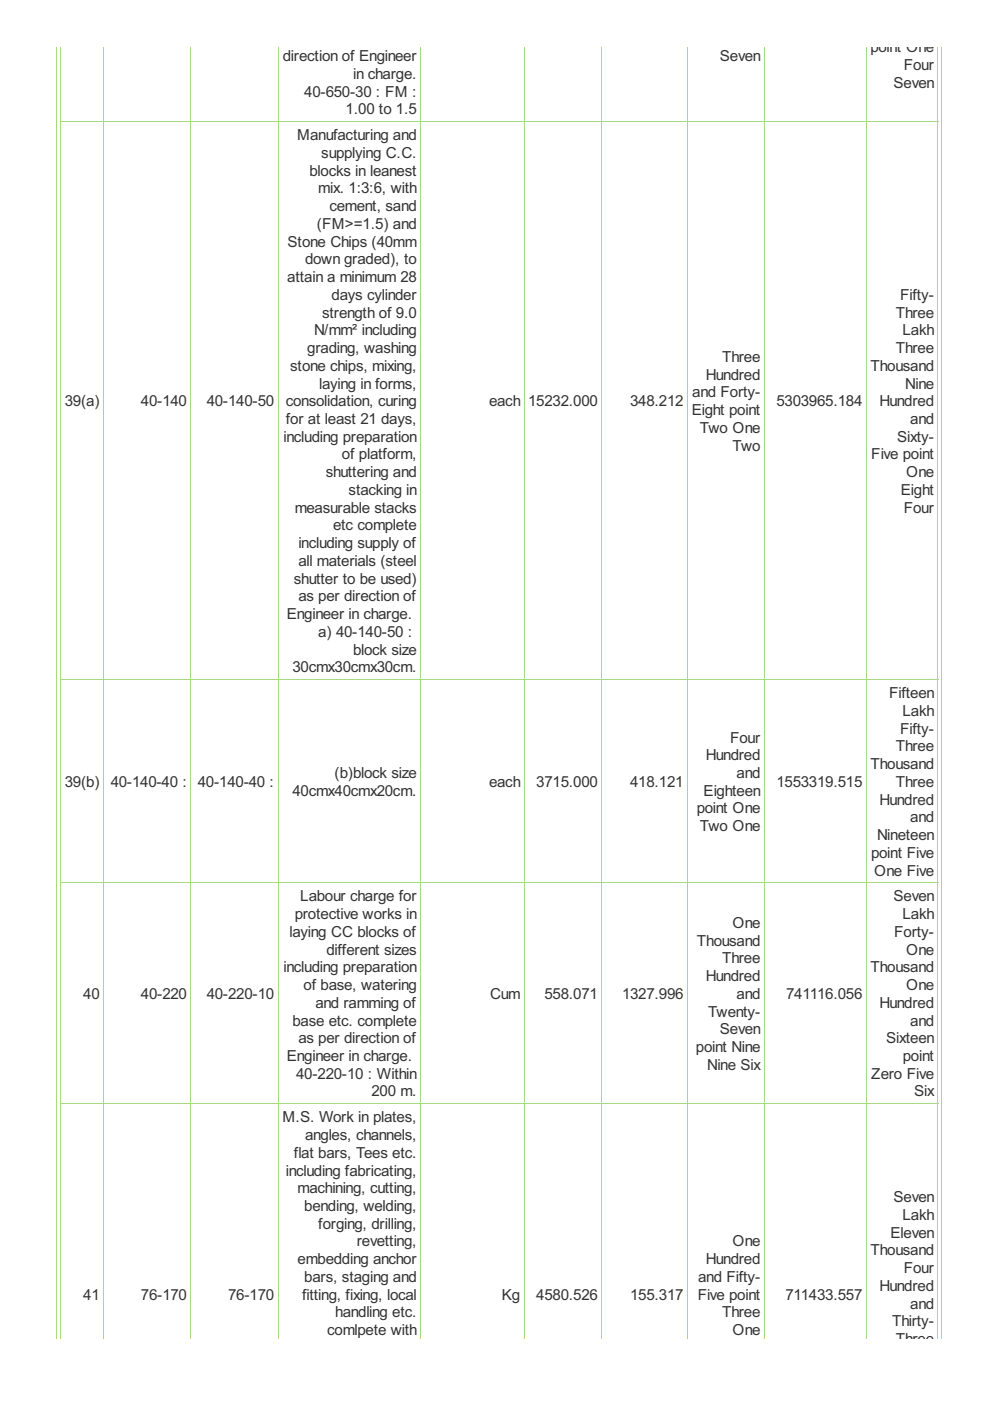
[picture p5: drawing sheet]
<svg xmlns="http://www.w3.org/2000/svg" width="210mm" height="297mm" viewBox="0 0 210 297" stroke-linecap="round" stroke-linejoin="round" font-family="sans-serif">
<defs><g id="words">
<g font-size="3.6" fill="#333">
<text x="184.5" y="11.1">point One</text>
<text x="60" y="13">direction of Engineer</text>
<text x="74.9" y="16.7">in charge.</text>
<text x="152.6" y="13">Seven</text>
<text x="191.6" y="14.8">Four</text>
<text x="64.5" y="20.5">40-650-30 : FM :</text>
<text x="189.4" y="18.6">Seven</text>
<text x="63" y="29.7">Manufacturing and</text>
<text x="73.3" y="24.2">1.00 to 1.5</text>
<text x="68.1" y="33.5">supplying C.C.</text>
<text x="65.6" y="37.3">blocks in leanest</text>
<text x="67.5" y="41">mix. 1:3:6, with</text>
<text x="69.8" y="44.8">cement, sand</text>
<text x="61" y="52.3">Stone Chips (40mm</text>
<text x="67.2" y="48.5">(FM&gt;=1.5) and</text>
<text x="60.9" y="59.8">attain a minimum 28</text>
<text x="64.7" y="56.1">down graded), to</text>
<text x="70.3" y="63.6">days cylinder</text>
<text x="190.9" y="63.6">Fifty-</text>
<text x="66.6" y="71.1">N/mm² including</text>
<text x="68.3" y="67.3">strength of 9.0</text>
<text x="189.9" y="67.3">Three</text>
<text x="191.3" y="71.1">Lakh</text>
<text x="65.1" y="74.9">grading, washing</text>
<text x="153.1" y="76.7">Three</text>
<text x="189.9" y="74.9">Three</text>
<text x="61.5" y="78.6">stone chips, mixing,</text>
<text x="67.6" y="82.4">laying in forms,</text>
<text x="149.6" y="80.5">Hundred</text>
<text x="184.6" y="78.6">Thousand</text>
<text x="191.9" y="82.4">Nine</text>
<text x="13.8" y="86.1">39(a)</text>
<text x="29.9" y="86.1">40-140</text>
<text x="43.8" y="86.1">40-140-50</text>
<text x="60.6" y="86.1">consolidation, curing</text>
<text x="60.6" y="89.9">for at least 21 days,</text>
<text x="103.7" y="86.1">each</text>
<text x="112" y="86.1">15232.000</text>
<text x="133.6" y="86.1">348.212</text>
<text x="146.7" y="88">Eight point</text>
<text x="146.8" y="84.3">and Forty-</text>
<text x="164.6" y="86.1">5303965.184</text>
<text x="186.5" y="86.1">Hundred</text>
<text x="193" y="89.9">and</text>
<text x="60.1" y="93.7">including preparation</text>
<text x="148.4" y="91.8">Two One</text>
<text x="155.3" y="95.5">Two</text>
<text x="190.2" y="93.7">Sixty-</text>
<text x="69.1" y="101.2">shuttering and</text>
<text x="72.5" y="97.4">of platform,</text>
<text x="184.7" y="97.4">Five point</text>
<text x="192.1" y="101.2">One</text>
<text x="73.9" y="104.9">stacking in</text>
<text x="191" y="104.9">Eight</text>
<text x="62.5" y="108.7">measurable stacks</text>
<text x="70.6" y="112.5">etc complete</text>
<text x="191.6" y="108.7">Four</text>
<text x="63.3" y="116.2">including supply of</text>
<text x="63.3" y="120">all materials (steel</text>
<text x="62.3" y="123.7">shutter to be used)</text>
<text x="60.8" y="131.3">Engineer in charge.</text>
<text x="63.3" y="127.5">as per direction of</text>
<text x="67.5" y="135">a) 40-140-50 :</text>
<text x="62" y="142.5">30cmx30cmx30cm.</text>
<text x="74.9" y="138.8">block size</text>
<text x="188.5" y="148">Fifteen</text>
<text x="190.9" y="155.5">Fifty-</text>
<text x="191.3" y="151.8">Lakh</text>
<text x="149.6" y="161.2">Hundred</text>
<text x="154.8" y="157.4">Four</text>
<text x="189.9" y="159.3">Three</text>
<text x="13.8" y="166.8">39(b)</text>
<text x="23.5" y="166.8">40-140-40 :</text>
<text x="42" y="166.8">40-140-40 :</text>
<text x="70.9" y="164.9">(b)block size</text>
<text x="103.7" y="166.8">each</text>
<text x="113.7" y="166.8">3715.000</text>
<text x="133.6" y="166.8">418.121</text>
<text x="156.2" y="164.9">and</text>
<text x="164.6" y="166.8">1553319.515</text>
<text x="184.6" y="163.1">Thousand</text>
<text x="189.9" y="166.8">Three</text>
<text x="62" y="168.7">40cmx40cmx20cm.</text>
<text x="147.7" y="172.5">point One</text>
<text x="149.2" y="168.7">Eighteen</text>
<text x="186.5" y="170.6">Hundred</text>
<text x="148.4" y="176.2">Two One</text>
<text x="186" y="178.1">Nineteen</text>
<text x="193" y="174.3">and</text>
<text x="184.7" y="181.9">point Five</text>
<text x="185.4" y="185.6">One Five</text>
<text x="63.6" y="191.1">Labour charge for</text>
<text x="189.4" y="191.1">Seven</text>
<text x="62.5" y="194.9">protective works in</text>
<text x="155.3" y="196.8">One</text>
<text x="191.3" y="194.9">Lakh</text>
<text x="61.4" y="198.6">laying CC blocks of</text>
<text x="69.2" y="202.4">different sizes</text>
<text x="147.8" y="200.5">Thousand</text>
<text x="189.6" y="198.6">Forty-</text>
<text x="192.1" y="202.4">One</text>
<text x="60.1" y="206.2">including preparation</text>
<text x="64.4" y="209.9">of base, watering</text>
<text x="149.6" y="208">Hundred</text>
<text x="153.1" y="204.3">Three</text>
<text x="184.6" y="206.2">Thousand</text>
<text x="192.1" y="209.9">One</text>
<text x="17.7" y="211.8">40</text>
<text x="29.9" y="211.8">40-220</text>
<text x="43.8" y="211.8">40-220-10</text>
<text x="66.9" y="213.7">and ramming of</text>
<text x="103.9" y="211.8">Cum</text>
<text x="115.4" y="211.8">558.071</text>
<text x="131.9" y="211.8">1327.996</text>
<text x="150.1" y="215.6">Twenty-</text>
<text x="156.2" y="211.8">and</text>
<text x="166.7" y="211.8">741116.056</text>
<text x="186.5" y="213.7">Hundred</text>
<text x="62" y="217.4">base etc. complete</text>
<text x="63.3" y="221.2">as per direction of</text>
<text x="152.6" y="219.3">Seven</text>
<text x="187.9" y="221.2">Sixteen</text>
<text x="193" y="217.4">and</text>
<text x="60.8" y="225">Engineer in charge.</text>
<text x="147.6" y="223.1">point Nine</text>
<text x="150" y="226.8">Nine Six</text>
<text x="191.4" y="225">point</text>
<text x="62.8" y="228.7">40-220-10 : Within</text>
<text x="78.8" y="232.5">200 m.</text>
<text x="184.7" y="228.7">Zero Five</text>
<text x="193.8" y="232.5">Six</text>
<text x="59.9" y="238">M.S. Work in plates,</text>
<text x="62.3" y="245.5">flat bars, Tees etc.</text>
<text x="64.7" y="241.7">angles, channels,</text>
<text x="60.6" y="249.2">including fabricating,</text>
<text x="63.1" y="253">machining, cutting,</text>
<text x="64.5" y="256.8">bending, welding,</text>
<text x="189.4" y="254.9">Seven</text>
<text x="67.5" y="260.5">forging, drilling,</text>
<text x="188.8" y="262.4">Eleven</text>
<text x="191.3" y="258.6">Lakh</text>
<text x="63.1" y="268">embedding anchor</text>
<text x="75.6" y="264.3">revetting,</text>
<text x="149.6" y="268">Hundred</text>
<text x="155.3" y="264.3">One</text>
<text x="184.6" y="266.2">Thousand</text>
<text x="191.6" y="269.9">Four</text>
<text x="17.7" y="275.6">41</text>
<text x="29.9" y="275.6">76-170</text>
<text x="48.4" y="275.6">76-170</text>
<text x="64" y="275.6">fitting, fixing, local</text>
<text x="64.5" y="271.8">bars, staging and</text>
<text x="106.4" y="275.6">Kg</text>
<text x="113.7" y="275.6">4580.526</text>
<text x="133.6" y="275.6">155.317</text>
<text x="147.9" y="275.6">Five point</text>
<text x="148" y="271.8">and Fifty-</text>
<text x="166.5" y="275.6">711433.557</text>
<text x="186.5" y="273.7">Hundred</text>
<text x="71.1" y="279.3">handling etc.</text>
<text x="153.1" y="279.3">Three</text>
<text x="189.1" y="281.2">Thirty-</text>
<text x="193" y="277.4">and</text>
<text x="69.4" y="283.1">comlpete with</text>
<text x="155.3" y="283.1">One</text>
<text x="189.9" y="285">Three</text>
</g>
</g></defs>
<g fill="none" stroke="#a8da7f" stroke-width=".21">
<path d="M11.9 9.9v274M12.9 9.9v274M22 9.9v274M40.5 9.9v274M59 9.9v274M89.2 9.9v274M111.1 9.9v274M127.6 9.9v274M145.8 9.9v274M162 9.9v274M183.7 9.9v274M198.9 9.9v274"/>
<path d="M199.7 9.9v274M12.8 25.7h186.1M12.8 144h186.1M12.8 187.1h186.1M12.8 234h186.1"/>
</g>
<use href="#words"/>
</svg>
